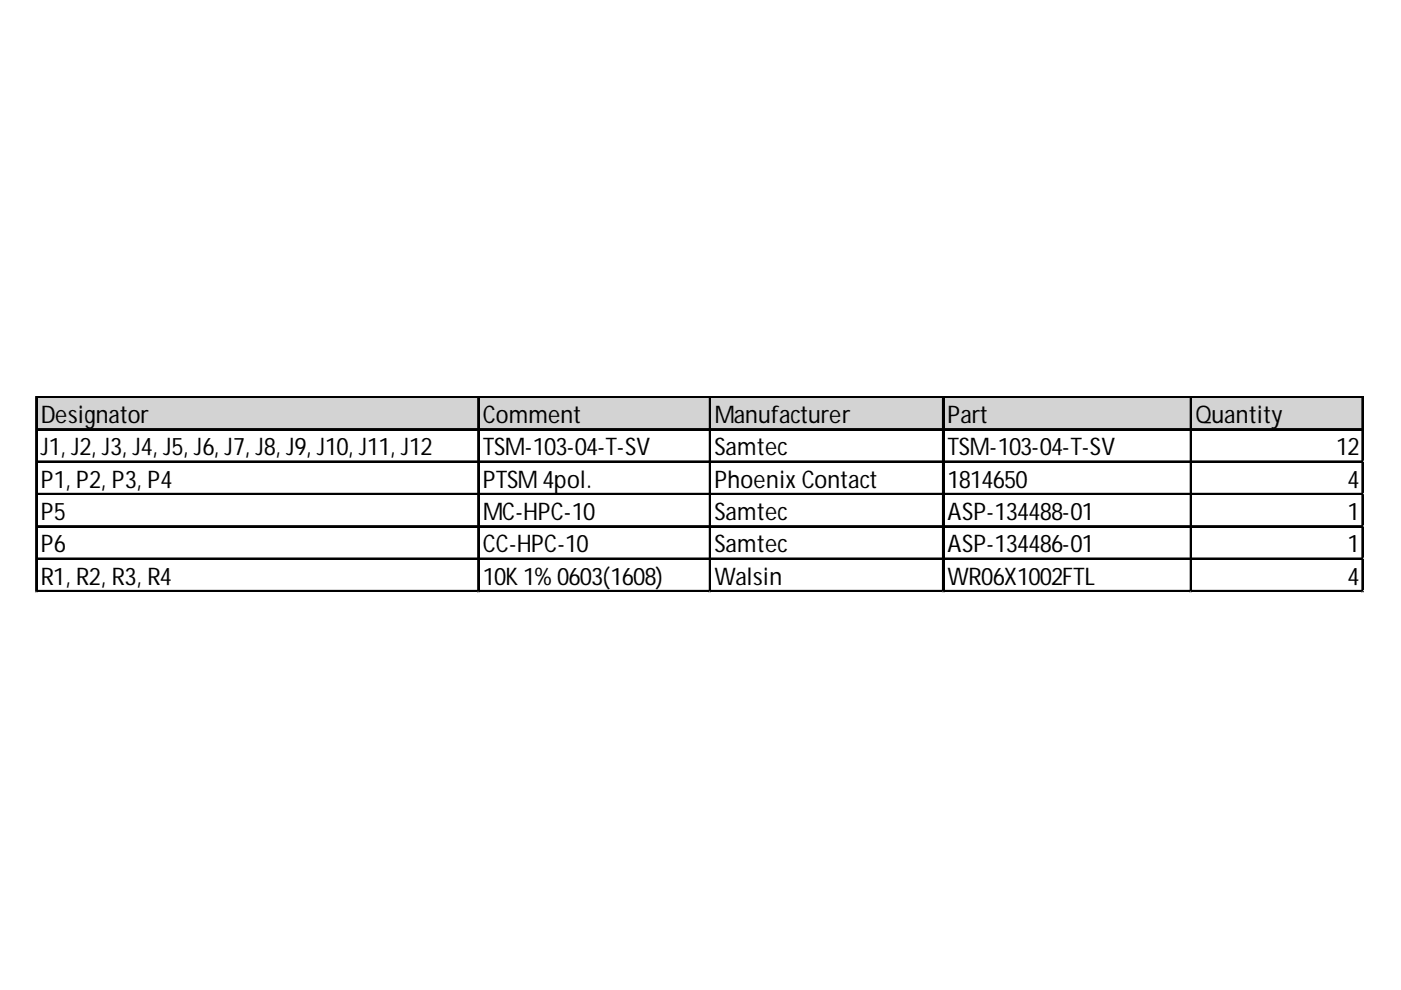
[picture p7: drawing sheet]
<svg xmlns="http://www.w3.org/2000/svg" width="297mm" height="210mm" viewBox="0 0 297 210" stroke-linecap="round" stroke-linejoin="round" font-family="sans-serif">
<defs><g id="words">
<g font-size="5.1">
<text x="8.6" y="89.7">Designator</text>
<text x="102.4" y="89.7">Comment</text>
<text x="151.5" y="89.7">Manufacturer</text>
<text x="200.9" y="89.7">Part</text>
<text x="253.4" y="89.7">Quantity</text>
<text x="8.6" y="96.5">J1, J2, J3, J4, J5, J6, J7, J8, J9, J10, J11, J12</text>
<text x="102.4" y="96.5">TSM-103-04-T-SV</text>
<text x="151.5" y="96.5">Samtec</text>
<text x="200.9" y="96.5">TSM-103-04-T-SV</text>
<text x="283.3" y="96.5">12</text>
<text x="8.6" y="103.4">P1, P2, P3, P4</text>
<text x="102.4" y="103.4">PTSM4pol.</text>
<text x="151.5" y="103.4">PhoenixContact</text>
<text x="200.9" y="103.4">1814650</text>
<text x="285.7" y="103.4">4</text>
<text x="8.6" y="110.2">P5</text>
<text x="102.4" y="110.2">MC-HPC-10</text>
<text x="151.5" y="110.2">Samtec</text>
<text x="200.9" y="110.2">ASP-134488-01</text>
<text x="285.7" y="110.2">1</text>
<text x="8.6" y="117.1">P6</text>
<text x="102.4" y="117.1">CC-HPC-10</text>
<text x="151.5" y="117.1">Samtec</text>
<text x="200.9" y="117.1">ASP-134486-01</text>
<text x="285.7" y="117.1">1</text>
<text x="8.6" y="124">R1, R2, R3, R4</text>
<text x="102.4" y="124">10K1%0603(1608)</text>
<text x="151.5" y="124">Walsin</text>
<text x="200.9" y="124">WR06X1002FTL</text>
<text x="285.7" y="124">4</text>
</g>
</g></defs>
<path d="M7.9 84.4h281.3v6.9h-281.3z" fill="#d3d3d3"/>
<g fill="none" stroke="#000" stroke-width=".34">
<path d="M7.6 84.1v41.5M7.8 84.1v41.5M8 84.1h281.1M8 84.2h281.1M8 90.9h281.1M8 91.1h281.1M8 97.8h281.1M8 98h281.1M101.3 84.4v41.2M101.5 84.4v41.2M150.4 84.4v41.2M150.6 84.4v41.2"/>
<path d="M199.9 84.4v41.2M200.1 84.4v41.2M252.4 84.4v41.2M252.6 84.4v41.2M288.8 84.4v41.2M289 84.4v41.2M8 104.7h281.1M8 104.8h281.1M8 111.5h281.1M8 111.7h281.1M8 118.4h281.1M8 118.5h281.1"/>
<path d="M8 125.2h281.1M8 125.4h281.1"/>
</g>
<path d="M7.6 125.6h.1" fill="none" stroke="#d4d4d4" stroke-width=".34"/>
<path d="M7.6 125.6h.4z" fill="#d4d4d4"/>
<path d="M101.3 125.6h.1" fill="none" stroke="#d4d4d4" stroke-width=".34"/>
<path d="M101.3 125.6h.4z" fill="#d4d4d4"/>
<path d="M150.4 125.6h.1" fill="none" stroke="#d4d4d4" stroke-width=".34"/>
<path d="M150.4 125.6h.4z" fill="#d4d4d4"/>
<path d="M199.9 125.6h.1" fill="none" stroke="#d4d4d4" stroke-width=".34"/>
<path d="M199.9 125.6h.3z" fill="#d4d4d4"/>
<path d="M252.4 125.6h.1" fill="none" stroke="#d4d4d4" stroke-width=".34"/>
<path d="M252.4 125.6h.4z" fill="#d4d4d4"/>
<path d="M288.8 125.6h.1" fill="none" stroke="#d4d4d4" stroke-width=".34"/>
<path d="M288.8 125.6h.3z" fill="#d4d4d4"/>
<path d="M289.1 97.8h.1" fill="none" stroke="#d4d4d4" stroke-width=".34"/>
<path d="M289.1 97.8l.1 .3z" fill="#d4d4d4"/>
<path d="M289.1 104.7h.1" fill="none" stroke="#d4d4d4" stroke-width=".34"/>
<path d="M289.1 104.7l.1 .3z" fill="#d4d4d4"/>
<path d="M289.1 111.5h.1" fill="none" stroke="#d4d4d4" stroke-width=".34"/>
<path d="M289.1 111.5l.1 .4z" fill="#d4d4d4"/>
<path d="M289.1 118.4h.1" fill="none" stroke="#d4d4d4" stroke-width=".34"/>
<path d="M289.1 118.4l.1 .3z" fill="#d4d4d4"/>
<path d="M289.1 125.2h.1" fill="none" stroke="#d4d4d4" stroke-width=".34"/>
<path d="M289.1 125.2l.1 .4z" fill="#d4d4d4"/>
<use href="#words"/>
</svg>
